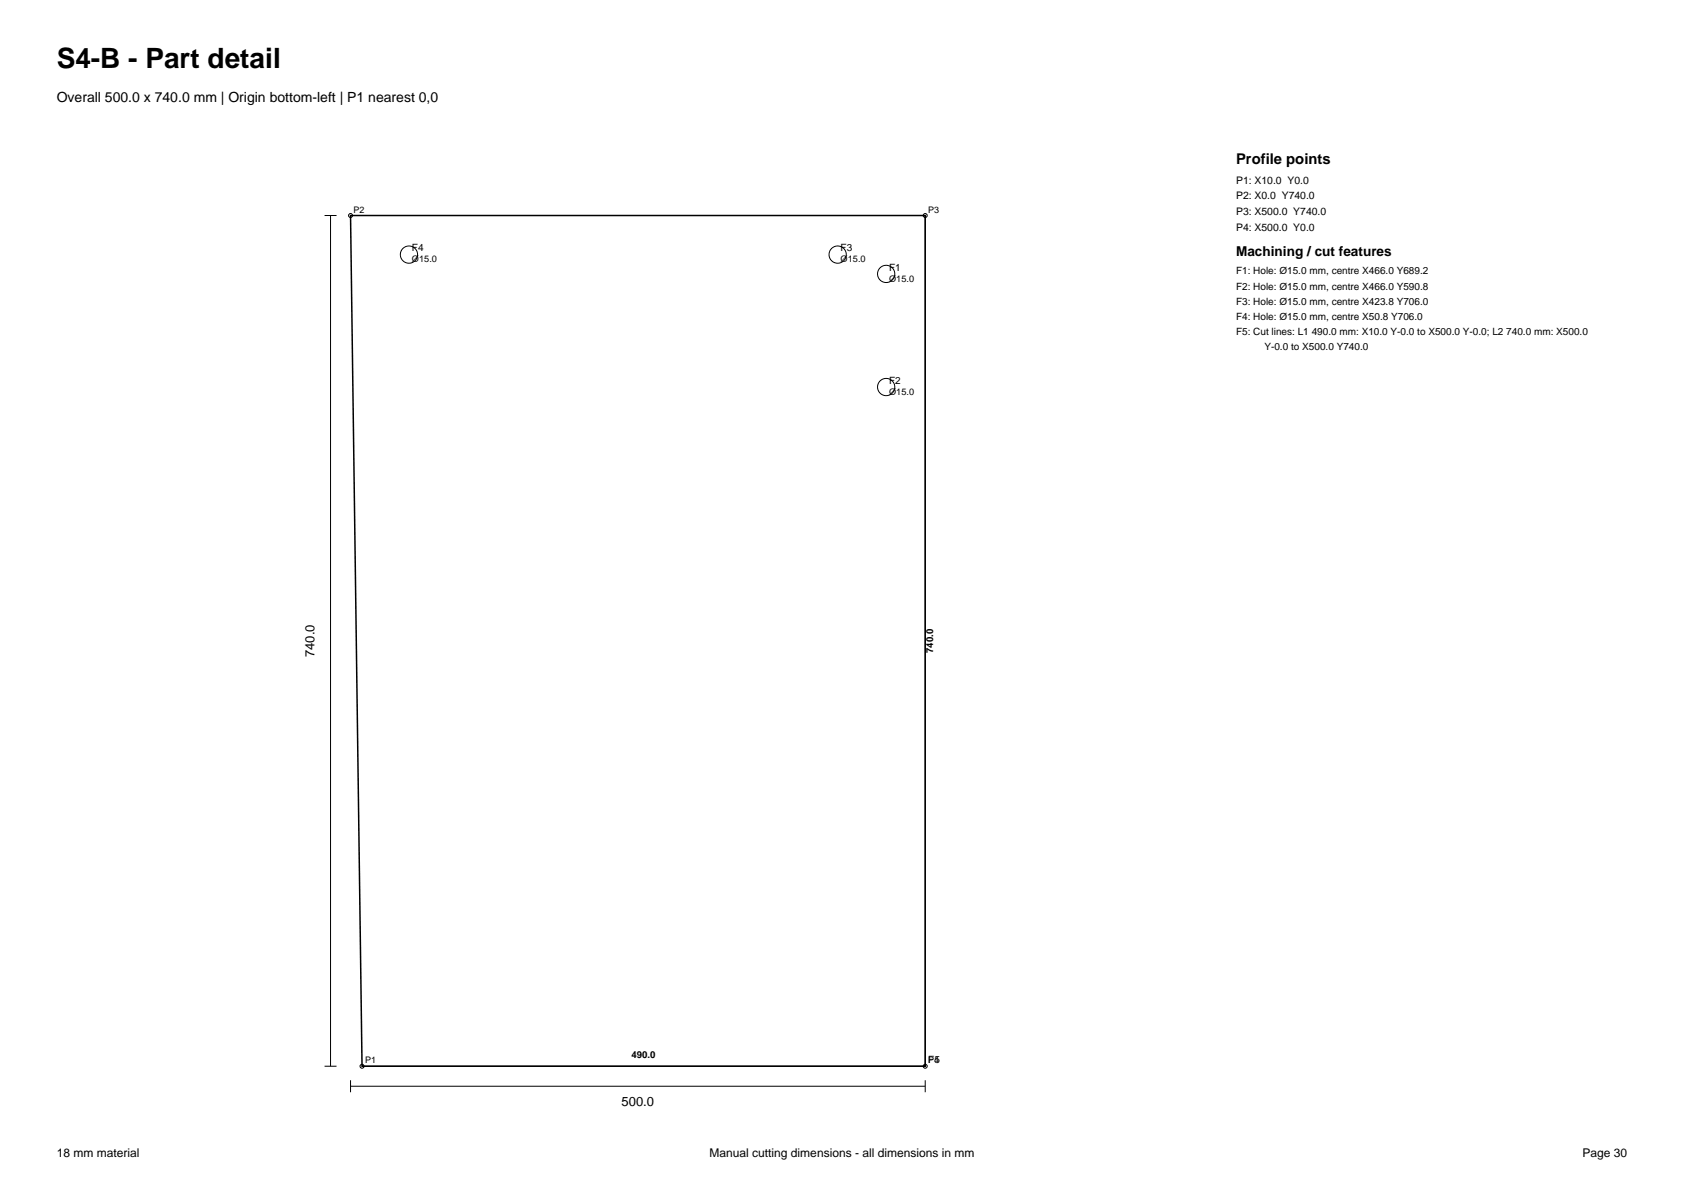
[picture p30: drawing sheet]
<svg xmlns="http://www.w3.org/2000/svg" width="297mm" height="210mm" viewBox="0 0 297 210" stroke-linecap="round" stroke-linejoin="round" font-family="sans-serif">
<defs><g id="words">
<text font-size="4.9" x="10" y="12">S4-B - Part detail</text>
<text font-size="2.6" x="218" y="29">Profile points</text>
<text font-size="2.5" x="10" y="18">Overall 500.0 x 740.0 mm | Origin bottom-left | P1 nearest 0,0</text>
<text font-size="2.4" x="218" y="45.2">Machining / cut features</text>
<g font-size="2.3">
<text x="55.5" y="115.9" transform="rotate(-90 55.5 115.9)">740.0</text>
<text x="109.6" y="195.1">500.0</text>
</g>
<g font-size="2.1">
<text x="10" y="204">18 mm material</text>
<text x="125.2" y="204">Manual cutting dimensions - all dimensions in mm</text>
<text x="279.1" y="204">Page 30</text>
</g>
<g font-size="1.8">
<text x="218" y="32.4">P1: X10.0 Y0.0</text>
<text x="218" y="35.1">P2: X0.0 Y740.0</text>
<text x="218" y="37.9">P3: X500.0 Y740.0</text>
<text x="218" y="40.7">P4: X500.0 Y0.0</text>
<text x="72.7" y="44.3">F4</text>
<text x="148.3" y="44.3">F3</text>
<text x="156.8" y="47.7">F1</text>
<text x="218" y="48.4">F1: Hole: Ø15.0 mm, centre X466.0 Y689.2</text>
<text x="218" y="51.1">F2: Hole: Ø15.0 mm, centre X466.0 Y590.8</text>
<text x="218" y="53.7">F3: Hole: Ø15.0 mm, centre X423.8 Y706.0</text>
<text x="218" y="56.3">F4: Hole: Ø15.0 mm, centre X50.8 Y706.0</text>
<text x="218" y="59">F5: Cut lines: L1 490.0 mm: X10.0 Y-0.0 to X500.0 Y-0.0; L2 740.0 mm: X500.0</text>
<text x="223" y="61.6">Y-0.0 to X500.0 Y740.0</text>
<text x="156.8" y="67.6">F2</text>
<text x="163.7" y="187.5">F5</text>
</g>
<g font-size="1.7">
<text x="164.6" y="115.1" transform="rotate(-90 164.6 115.1)">740.0</text>
<text x="111.4" y="186.6">490.0</text>
</g>
<g font-size="1.6">
<text x="62.4" y="37.5">P2</text>
<text x="163.7" y="37.5">P3</text>
<text x="72.7" y="46.2">Ø15.0</text>
<text x="148.3" y="46.2">Ø15.0</text>
<text x="156.8" y="49.6">Ø15.0</text>
<text x="156.8" y="69.6">Ø15.0</text>
<text x="64.4" y="187.5">P1</text>
<text x="163.7" y="187.5">P4</text>
</g>
</g></defs>
<path d="M61.8 38h101.4v150h-99.3z" fill="none" stroke="#000" stroke-width=".26"/>
<g fill="none" stroke="#000" stroke-width=".18">
<path d="M57.2 38h2.2M58.3 38v150M163.2 38v150h-99.3M57.2 188h2.2M61.8 191.5h101.4M61.8 190.5v2.1M163.2 190.5v2.1"/>
<circle cx="61.8" cy="38" r=".35"/>
<circle cx="163.2" cy="38" r=".35"/>
<circle cx="72.1" cy="44.9" r="1.52"/>
<circle cx="147.7" cy="44.9" r="1.52"/>
<circle cx="156.3" cy="48.3" r="1.52"/>
<circle cx="156.3" cy="68.2" r="1.52"/>
<circle cx="63.9" cy="188" r=".35"/>
<circle cx="163.2" cy="188" r=".35"/>
</g>
<use href="#words"/>
</svg>
